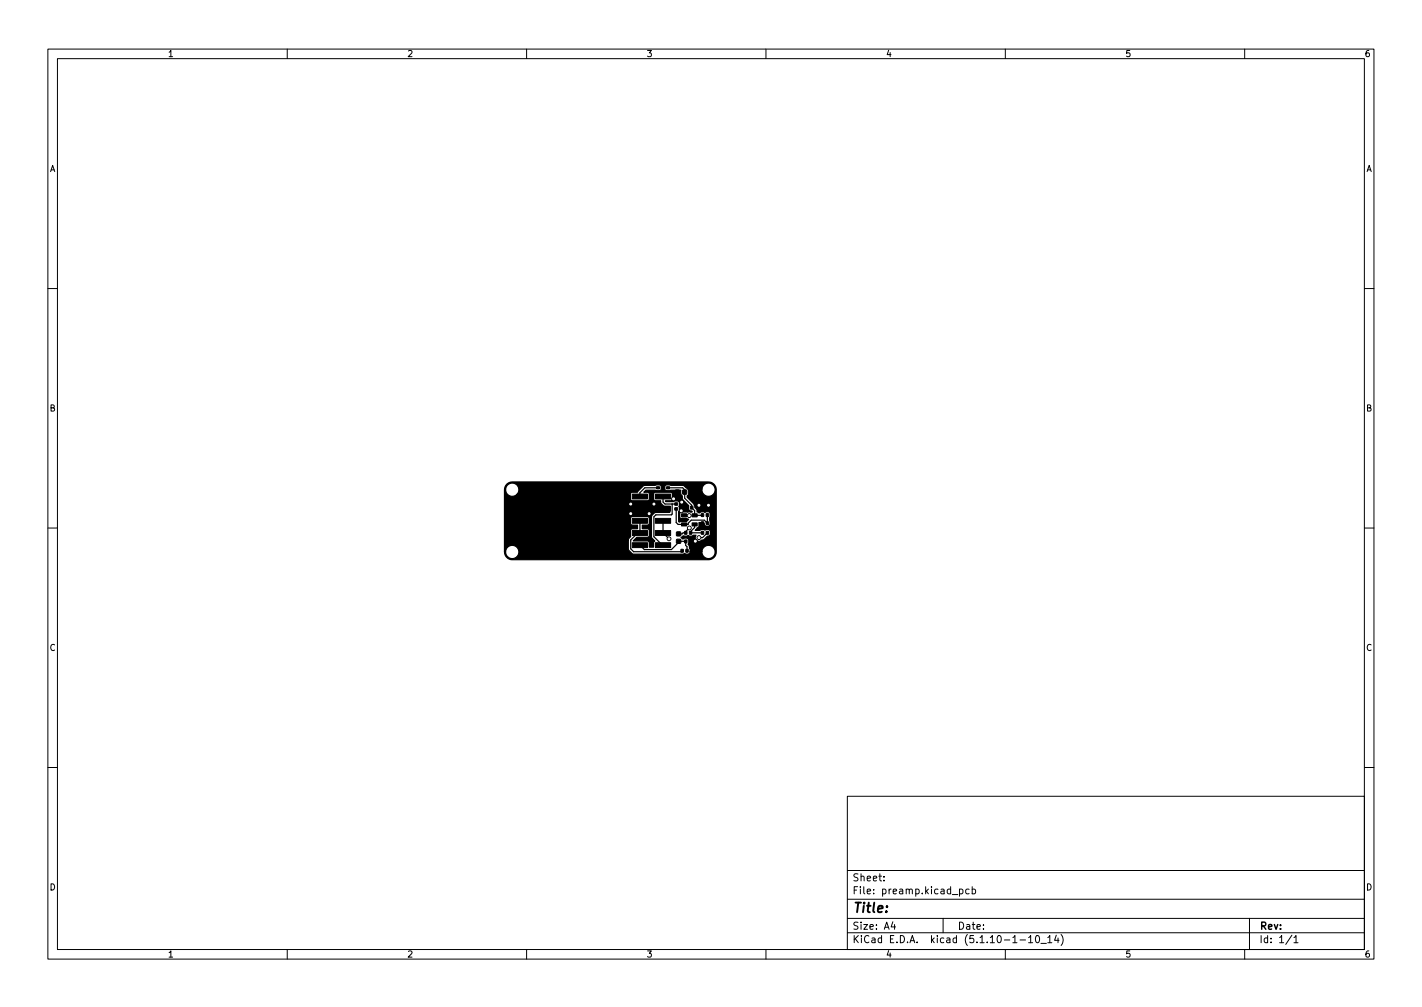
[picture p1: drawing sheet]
<svg xmlns="http://www.w3.org/2000/svg" width="297mm" height="210mm" viewBox="0 0 297 210" stroke-linecap="round" stroke-linejoin="round" font-family="sans-serif">
<defs><g id="words">
<text font-size="2.8" x="178" y="190.6">Title:</text>
<g font-size="2.1">
<text x="178" y="184">Sheet:</text>
<text x="178" y="186.7">File: preamp.kicad_pcb</text>
<text x="178" y="196.9">KiCad E.D.A. kicad (5.1.10-1-10_14)</text>
<text x="178" y="194.1">Size: A4</text>
<text x="200" y="194.1">Date:</text>
<text x="263" y="194.1">Rev:</text>
<text x="263" y="196.9">Id: 1/1</text>
</g>
<g font-size="1.8">
<text x="35" y="11.9">1</text>
<text x="85" y="11.9">2</text>
<text x="135" y="11.9">3</text>
<text x="185" y="11.9">4</text>
<text x="235" y="11.9">5</text>
<text x="285" y="11.9">6</text>
<text x="10.3" y="35.9">A</text>
<text x="285.3" y="35.9">A</text>
<text x="10.3" y="85.9">B</text>
<text x="285.3" y="85.9">B</text>
<text x="10.3" y="135.9">C</text>
<text x="285.3" y="135.9">C</text>
<text x="10.3" y="185.9">D</text>
<text x="285.3" y="185.9">D</text>
<text x="35" y="199.9">1</text>
<text x="85" y="199.9">2</text>
<text x="135" y="199.9">3</text>
<text x="185" y="199.9">4</text>
<text x="235" y="199.9">5</text>
<text x="285" y="199.9">6</text>
</g>
</g></defs>
<g fill="none" stroke="#000" stroke-width=".21">
<path d="M10 10.2h277v190.1h-277zM12 12.2h273v186.1h-273zM60 10.2v2M110 10.2v2M160 10.2v2M210 10.2v2M260 10.2v2M10 60.2h2M285 60.2h2M10 110.2h2M285 110.2h2M10 160.2h2"/>
<path d="M177 166.3h108v32h-108zM285 160.2h2M60 198.3v2M110 198.3v2M160 198.3v2M177 194.8h108M177 191.8h108M177 187.8h108M177 181.8h108M184.6 183.8v.1M184.6 183v.1M186.5 192.5l-.4 1h1"/>
<path d="M186.9 193v1M197 191.8v3M200.4 185.7l.5-.1 .2 .3-.1 .7h-.6M200.4 185.6v1.5M202.4 185.7l-.4-.1-.3 .3 .2 .7h.5M203.1 185.7l.4-.1 .3 .3-.2 .7h-.5M203.1 185.1v1.5M210 198.3v2M213.1 196.3h1.1M214.9 195.8l.4-.5v1.5M214.9 196.8h.8M216.5 195.4l.1-.1a.8 .8 0 0 1 .6 .8 .8 .8 0 0 1-.6 .7 1 1 0 0 1-.1-1.4z"/>
<path d="M217.4 197h1.2M218.9 195.8l.4-.5v1.5M218.9 196.8h.8M220.6 195.3l-.3 1h.9M221 195.8v1M221.6 195.1a1.72 1.72 0 0 1 0 2.3M260 198.3v2M261 191.8v6.5M269.9 195.3l-1.3 1.9M270.3 195.8l.4-.5v1.5M270.3 196.8h.8"/>
</g>
<g fill="#000" stroke="#000" stroke-width=".21">
<path d="M132.1 113.3h3.2v1h-3.2zM132.1 110.8h3.2v1h-3.2zM132.1 108.2h3.2v1.1h-3.2zM132.1 105.7h3.2v1h-3.2zM132.1 103.2h3.2v1h-3.2zM137.2 101.6h.6v.5h-.6zM139.2 101.6h.7v.5h-.7zM136.9 103.2h3.2v1h-3.2zM136.9 105.7h3.2v1h-3.2zM136.9 108.2h3.2v1.1h-3.2zM136.9 110.8h3.2v1h-3.2zM136.9 113.3h3.2v1h-3.2z"/>
<path d="M141 105h.5v.5h-.5zM141 106h.5v.5h-.5zM141.1 102.3h.8v.9h-.8zM141.3 111.1h.9v.8h-.9zM141.3 112.6h.8l.1 .8h-.8zM142.4 109.2h1v.6h-1zM142.4 108.2h1v.7h-1zM142.4 107.3h1v.6h-1zM142.3 114.7h.4v.6h-.4zM142.6 102.3h.8v.9h-.8zM143 112.8h.5v.5h-.5zM143 111h.5v.5h-.5z"/>
<path d="M143.3 114.7h.4v.6h-.4zM143.3 105.7h.5l-.1 .6h-.4zM144 112.8h.5v.5h-.5zM144 111h.5v.5h-.5zM144.6 107.3h1v.6h-1zM144.6 109.2h1v.6h-1zM144.2 105.7h.5v.6h-.5zM146.5 109h.5v.5h-.5zM146.5 107.3h.5v.5h-.5zM146.5 111h.5v.5h-.5zM147.5 109h.5v.5h-.5zM147.5 107.3h.5v.5h-.5z"/>
<path d="M147.5 111h.5v.5h-.5z"/>
<circle cx="131.8" cy="107.2" r=".4"/>
<circle cx="131.8" cy="105.2" r=".4"/>
<circle cx="135.6" cy="107.2" r=".4"/>
<circle cx="136.6" cy="105.2" r=".4"/>
<circle cx="139.8" cy="112.5" r=".4"/>
<circle cx="140.7" cy="104.1" r=".4"/>
<circle cx="142.3" cy="106.6" r=".4"/>
<circle cx="142.3" cy="106.6" r=".12"/>
<circle cx="142.4" cy="104.8" r=".4"/>
<circle cx="144" cy="107.7" r=".4"/>
<circle cx="144" cy="110.2" r=".4"/>
<circle cx="145.2" cy="113" r=".4"/>
<circle cx="146" cy="105.5" r=".4"/>
<circle cx="146" cy="112.2" r=".4"/>
<circle cx="148" cy="105.5" r=".4"/>
</g>
<g fill="none" stroke="#000" stroke-width=".25">
<path d="M133.7 106.2h4.8M133.7 108.7v2.6h-.5l-1.4 1.4v1.9l.6 .6h9.9l.2-.2M137.5 101.8h-2.8l-1 1.1v.8M138.5 104.2v.6l.4 .4h2.3M138.5 108.7v2.6l1.3 1.2M139.5 101.8h3.1l.4 .5v1.7l1.5 1.5v.5l.6 .6v1l1.6-.1M140.4 105.2v2.1l-.2 .2h-3.2l-.4 .4v4.2l1.9 1.7M141.2 106.3v2.8l.4 .4h2.2v-.3l.6-.6h2.7l.7 .6v-1.7M141.5 102.7v1.1l2 1.8v.4l-.6 .6h-.6l-.4 .4v1.3l.2 .2h.8M141.8 113.4v-.4h1.4v.9l.3 .3v.8M141.8 113.2l-1.6 1.5h-5.6l-.9-.9M142.9 107.6l1.1 .1"/>
<path d="M144 110.2l-.8 .8v.2h-.5l-.2 .3h-.7M145.1 109.5v.6l-.8 .9v.2h2.4M145.2 113h-.9M147.8 111.2l-1 1h-.8M148 105.5l.4 .4v3.7l-.3 .3h-.7l-.7-.7"/>
</g>
<path d="M105.9 101.1l.5-.3 .6-.2h41l.6 .2 .7 .5 .3 1v12.9a1.62 1.62 0 0 1-1.6 1.7l-41.3-.1a1.63 1.63 0 0 1-1.3-1.7h.2v.3a1.39 1.39 0 0 0 2.1 1 1.39 1.39 0 0 0 0-2.3 1.39 1.39 0 0 0-2.1 1h-.2v-2.4h25.8l.1 2.1 1 .9h10l.7-.2 .3 .2a.62 .62 0 0 0 .9-.6h2.4v.3a1.39 1.39 0 0 0 2.1 1 1.39 1.39 0 0 0 0-2.3 1.39 1.39 0 0 0-2.1 1h-2.4l-.3-1.2a.39 .39 0 0 1 0-.7v-.4a.71 .71 0 0 0-1.2-.3h-.2l-.2-.3 .5-.3 .6 .1 .4-.2 .6 .2 .4-.2h.6a.84 .84 0 0 0 .2 1.1 .84 .84 0 0 0 1.1-.1l.3-.1 .8-.7 .5-.2 .1-.3v-.6a.73 .73 0 0 0-1.1-.2l-.7-.2-.4 .2h-1l.4-.5 .4-.2v-.9h.9l.2 .4a.7 .7 0 0 0 .7 .5 .7 .7 0 0 0 .6-.5l-.1-.8 .1-1.5a.73 .73 0 0 0-1.1-.2l-.7-.2-.6 .3-.4-.2v-.5l-.5-.5-.2-.7-1.4-1.4v-.3l.3-.4-.1-1h2.9a1.39 1.39 0 0 0 1.9 1.4 1.39 1.39 0 0 0 .4-2.3 1.39 1.39 0 0 0-2.2 .6l-.1 .3h-2.9l-1-.8h-3.7l-.1 .2v.6l.2 .3h3.1v.7l.3 .4 .1 .7 1.3 1.4v.9l.7 .3-.3 .2-1.9-.1-.3 .2v1.1l1.8 .2-.4 .4h-1.2l-.3 .2-.2-.1v-2.1l.2-.4-.2-.7 .1-.2a.62 .62 0 0 0-.5-.9l-.7 .1h-1.6l-.1-.1h1.2l.2-.2 .1-1.3-.3-.3h-3.3l-.3 .2v1.4l1.4 .2 .1 .5 .6 .6h1.2v1.3h-3l-.8 .7v4.5l.7 .8-.3 .2v1h-.9v-1l-.2-.2-3.1-.1 .7-.7h2.3l.3-.2-.1-1.5-1.3-.1v-.8h1.1l.3-.2v-1.2l-.3-.3h-3.2l-.3 .1v1.5l.2 .1h1.2v.8h-1.2l-.2 .2v1.4l-.6 .7h-25.8v-10.6h.2v.3a1.38 1.38 0 0 0 1 1.2 1.38 1.38 0 0 0 1.4-.4h23.7v1.1l.2 .2 3.4 .1 .3-.3v-1.3l-.3-.2h-.8l.4-.4h3l.2-.3v-.5l-.1-.2-.2-.2-3.2 .1-1.4 1.5h-1.2l-.3 .4-23.6-.1a1.39 1.39 0 0 0-.6-2.1 1.39 1.39 0 0 0-1.9 1.1h-.2v-.2z" fill="#000" stroke="#000" stroke-width=".25"/>
<g fill="#fff" stroke="#fff" stroke-width=".21">
<circle cx="145.3" cy="113" r=".2"/>
<circle cx="146" cy="105.5" r=".2"/>
<circle cx="148" cy="105.5" r=".2"/>
<circle cx="142.4" cy="104.8" r=".2"/>
<circle cx="140.7" cy="104.1" r=".2"/>
<circle cx="142.3" cy="106.6" r=".2"/>
<circle cx="131.7" cy="105.2" r=".2"/>
<circle cx="131.7" cy="107.2" r=".2"/>
<circle cx="136.6" cy="105.2" r=".2"/>
<circle cx="135.6" cy="107.2" r=".2"/>
<circle cx="144" cy="110.2" r=".2"/>
<circle cx="144" cy="107.7" r=".2"/>
<circle cx="146" cy="112.2" r=".2"/>
<circle cx="139.7" cy="112.5" r=".2"/>
<circle cx="148" cy="102.2" r="1"/>
<circle cx="148" cy="115.2" r="1"/>
<circle cx="107" cy="115.2" r="1"/>
<circle cx="107" cy="102.2" r="1"/>
</g>
<use href="#words"/>
</svg>
